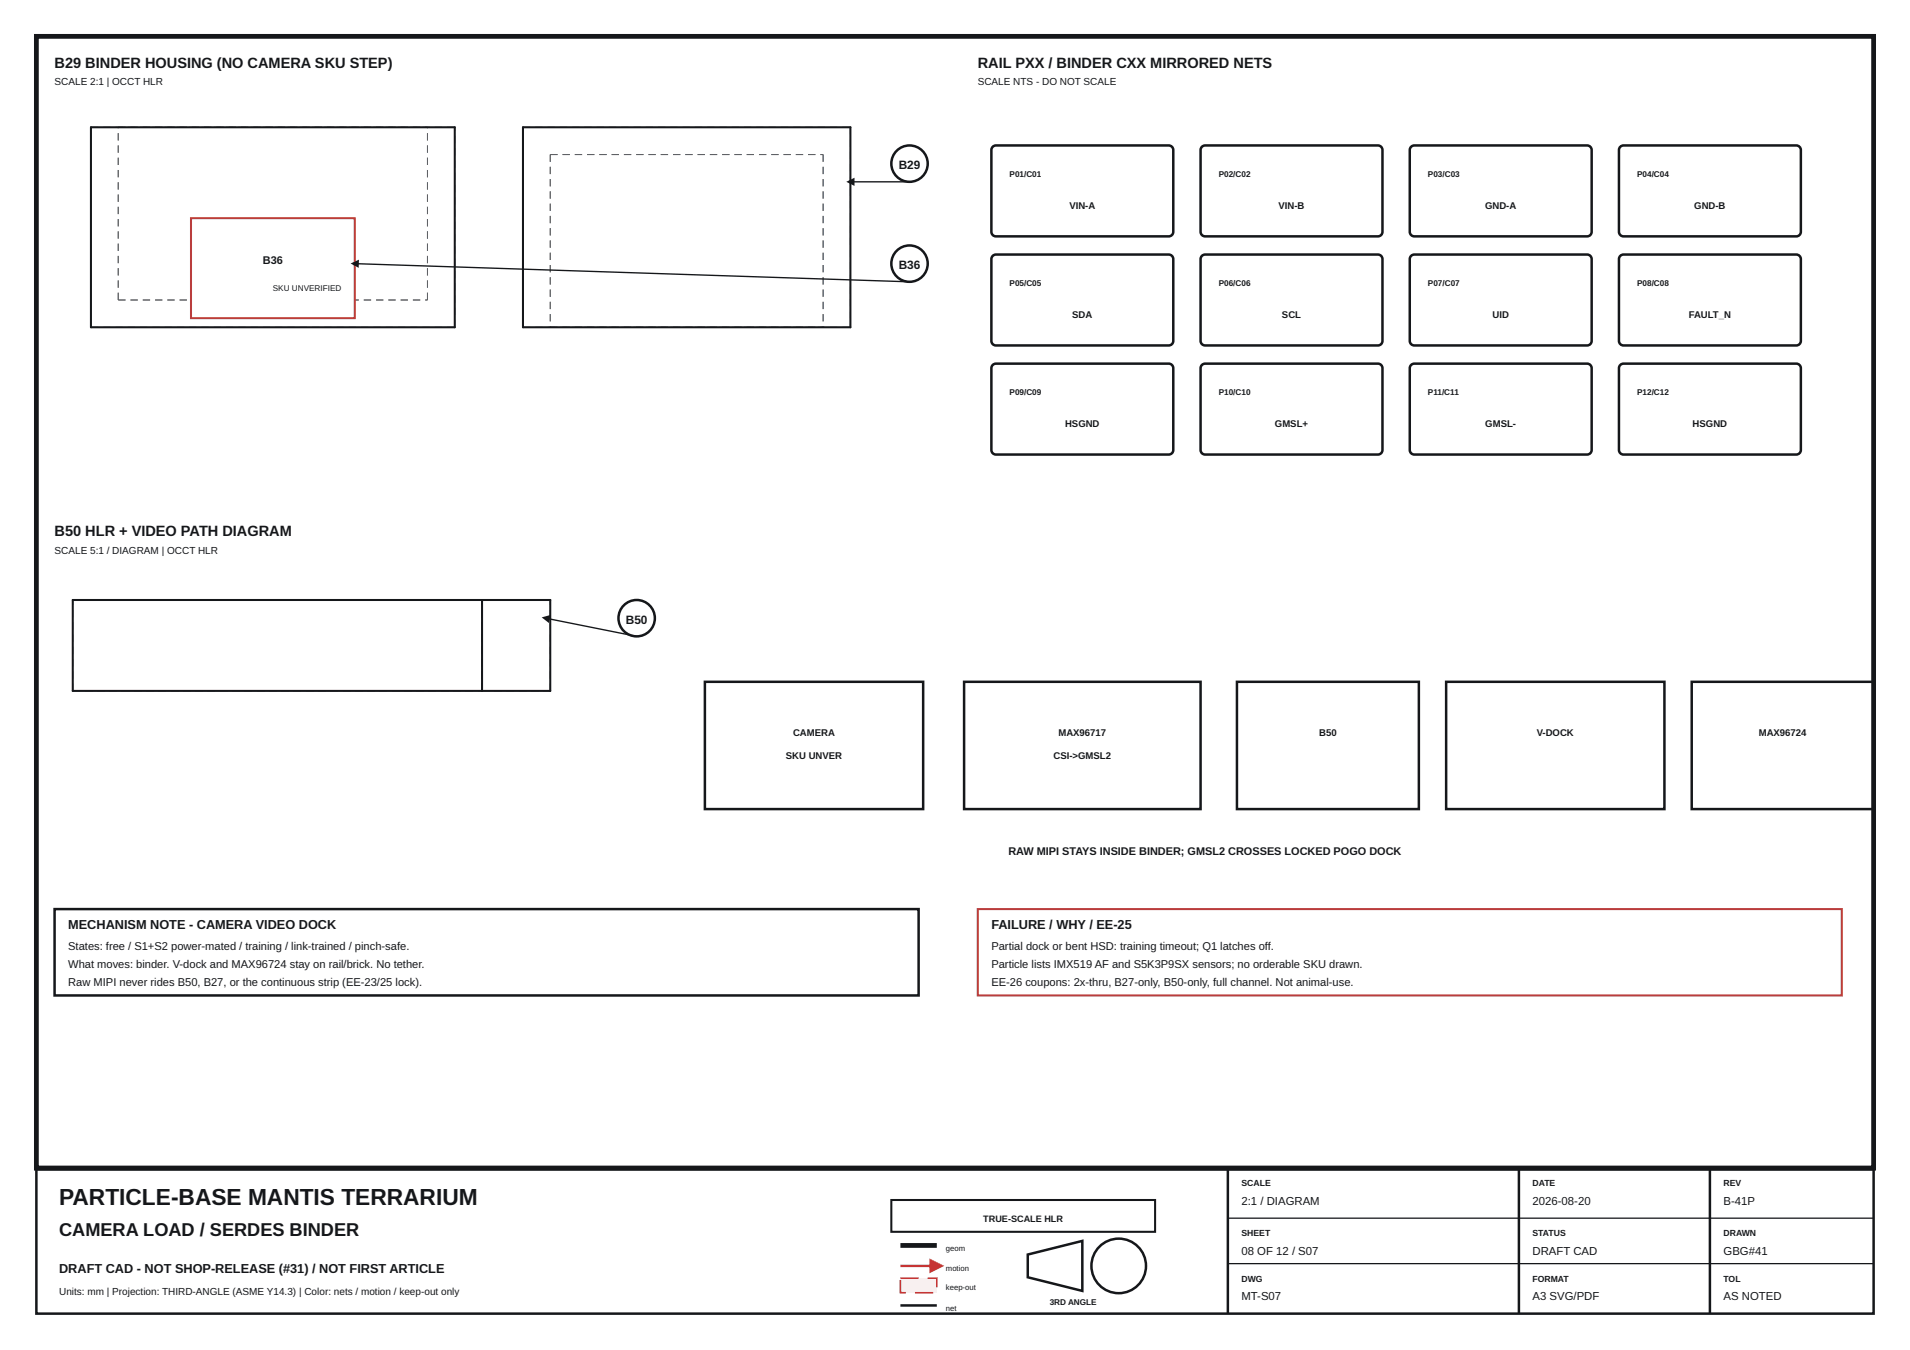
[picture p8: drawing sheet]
<svg xmlns="http://www.w3.org/2000/svg" width="420mm" height="297mm" viewBox="0 0 420 297" stroke-linecap="round" stroke-linejoin="round" font-family="sans-serif">
<defs><g id="words">
<text font-size="5" fill="#15171a" x="13" y="265">PARTICLE-BASE MANTIS TERRARIUM</text>
<text font-size="4" fill="#15171a" x="13" y="272">CAMERA LOAD / SERDES BINDER</text>
<g font-size="3.2" fill="#15171a">
<text x="12" y="15">B29 BINDER HOUSING (NO CAMERA SKU STEP)</text>
<text x="215" y="15">RAIL PXX / BINDER CXX MIRRORED NETS</text>
<text x="12" y="118">B50 HLR + VIDEO PATH DIAGRAM</text>
</g>
<g font-size="2.8" fill="#15171a">
<text x="15" y="204.4">MECHANISM NOTE - CAMERA VIDEO DOCK</text>
<text x="218" y="204.4">FAILURE / WHY / EE-25</text>
<text x="13" y="280">DRAFT CAD - NOT SHOP-RELEASE (#31) / NOT FIRST ARTICLE</text>
</g>
<g font-size="2.6" fill="#15171a">
<text x="197.6" y="37.2">B29</text>
<text x="197.6" y="59.2">B36</text>
<text x="137.6" y="137.2">B50</text>
</g>
<g font-size="2.5" fill="#15171a">
<text x="15" y="209">States: free / S1+S2 power-mated / training / link-trained / pinch-safe.</text>
<text x="218" y="209">Partial dock or bent HSD: training timeout; Q1 latches off.</text>
<text x="15" y="213">What moves: binder. V-dock and MAX96724 stay on rail/brick. No tether.</text>
<text x="218" y="213">Particle lists IMX519 AF and S5K3P9SX sensors; no orderable SKU drawn.</text>
<text x="15" y="217">Raw MIPI never rides B50, B27, or the continuous strip (EE-23/25 lock).</text>
<text x="218" y="217">EE-26 coupons: 2x-thru, B27-only, B50-only, full channel. Not animal-use.</text>
<text x="273" y="265">2:1 / DIAGRAM</text>
<text x="337" y="265">2026-08-20</text>
<text x="379" y="265">B-41P</text>
<text x="273" y="276">08 OF 12 / S07</text>
<text x="337" y="276">DRAFT CAD</text>
<text x="379" y="276">GBG#41</text>
<text x="273" y="286">MT-S07</text>
<text x="337" y="286">A3 SVG/PDF</text>
<text x="379" y="286">AS NOTED</text>
</g>
<g font-size="2.4" fill="#15171a">
<text x="57.8" y="58">B36</text>
<text x="221.7" y="188">RAW MIPI STAYS INSIDE BINDER; GMSL2 CROSSES LOCKED POGO DOCK</text>
</g>
<g font-size="2.2" fill="#15171a">
<text x="12" y="18.8">SCALE 2:1 | OCCT HLR</text>
<text x="215" y="18.8">SCALE NTS - DO NOT SCALE</text>
<text x="12" y="121.8">SCALE 5:1 / DIAGRAM | OCCT HLR</text>
<text x="13" y="285">Units: mm | Projection: THIRD-ANGLE (ASME Y14.3) | Color: nets / motion / keep-out only</text>
</g>
<g font-size="2.1" fill="#15171a">
<text x="235.1" y="46">VIN-A</text>
<text x="281.1" y="46">VIN-B</text>
<text x="326.6" y="46">GND-A</text>
<text x="372.6" y="46">GND-B</text>
<text x="235.8" y="70">SDA</text>
<text x="281.9" y="70">SCL</text>
<text x="328.2" y="70">UID</text>
<text x="371.4" y="70">FAULT_N</text>
<text x="234.2" y="94">HSGND</text>
<text x="280.4" y="94">GMSL+</text>
<text x="326.6" y="94">GMSL-</text>
<text x="372.2" y="94">HSGND</text>
<text x="174.4" y="162">CAMERA</text>
<text x="232.7" y="162">MAX96717</text>
<text x="290.1" y="162">B50</text>
<text x="337.9" y="162">V-DOCK</text>
<text x="386.7" y="162">MAX96724</text>
<text x="172.8" y="167">SKU UNVER</text>
<text x="231.7" y="167">CSI-&gt;GMSL2</text>
</g>
<text font-size="2" fill="#15171a" x="216.2" y="268.8">TRUE-SCALE HLR</text>
<g font-size="1.9" fill="#15171a">
<text x="273" y="261">SCALE</text>
<text x="337" y="261">DATE</text>
<text x="379" y="261">REV</text>
<text x="273" y="272">SHEET</text>
<text x="337" y="272">STATUS</text>
<text x="379" y="272">DRAWN</text>
<text x="273" y="282">DWG</text>
<text x="337" y="282">FORMAT</text>
<text x="379" y="282">TOL</text>
</g>
<g font-size="1.8" fill="#15171a">
<text x="222" y="39">P01/C01</text>
<text x="268" y="39">P02/C02</text>
<text x="314" y="39">P03/C03</text>
<text x="360" y="39">P04/C04</text>
<text x="60" y="64">SKU UNVERIFIED</text>
<text x="222" y="63">P05/C05</text>
<text x="268" y="63">P06/C06</text>
<text x="314" y="63">P07/C07</text>
<text x="360" y="63">P08/C08</text>
<text x="222" y="87">P09/C09</text>
<text x="268" y="87">P10/C10</text>
<text x="314" y="87">P11/C11</text>
<text x="360" y="87">P12/C12</text>
<text x="230.8" y="287">3RD ANGLE</text>
</g>
<g font-size="1.7" fill="#15171a">
<text x="208" y="275.2">geom</text>
<text x="208" y="279.7">motion</text>
<text x="208" y="283.8">keep-out</text>
<text x="208" y="288.4">net</text>
</g>
</g></defs>
<path d="M8 8h404v249h-404z" fill="none" stroke="#15171a" stroke-width="1.1" stroke-linecap="butt"/>
<g fill="none" stroke="#59616b" stroke-width=".22" stroke-dasharray="1.6 1.1" stroke-linecap="butt">
<path d="M20 28h80M26 28h68M115 28v44M115 28h72M121 34v38M121 34h60M181 34v38M187 28v44M20 72v-44M20 72h80M26 66v-38M26 66h68"/>
<path d="M94 66v-38M100 72v-44M115 72h72M121 72h60"/>
</g>
<path d="M20 28h80v44h-80zM115 28h72v44h-72z" fill="none" stroke="#15171a" stroke-width=".45"/>
<path d="M42 48h36v22h-36z" fill="#fff" stroke="#ba3d3d" stroke-width=".45"/>
<circle cx="200" cy="36" r="4" fill="none" stroke="#15171a" stroke-width=".55"/>
<path d="M187 40h13" fill="none" stroke="#15171a" stroke-width=".3"/>
<path d="M186.1 40l1.8-.9v1.8z" fill="#15171a"/>
<circle cx="200" cy="58" r="4" fill="none" stroke="#15171a" stroke-width=".55"/>
<path d="M78 58l122 4" fill="none" stroke="#15171a" stroke-width=".3"/>
<path d="M77.1 58l1.8-.9v1.8z" fill="#15171a"/>
<g fill="none" stroke="#15171a" stroke-width=".55">
<path d="M218.3 32.3l.7-.3h38a1 1 0 0 1 1 1v18a1 1 0 0 1-1 1h-38a1 1 0 0 1-1-1v-18zM264.3 32.3l.7-.3h38a1 1 0 0 1 1 1v18a1 1 0 0 1-1 1h-38a1 1 0 0 1-1-1v-18zM310.3 32.3l.7-.3h38a1 1 0 0 1 1 1v18a1 1 0 0 1-1 1h-38a1 1 0 0 1-1-1v-18zM356.3 32.3l.7-.3h38a1 1 0 0 1 1 1v18a1 1 0 0 1-1 1h-38a1 1 0 0 1-1-1v-18zM218.3 56.3l.7-.3h38a1 1 0 0 1 1 1v18a1 1 0 0 1-1 1h-38a1 1 0 0 1-1-1v-18zM264.3 56.3l.7-.3h38a1 1 0 0 1 1 1v18a1 1 0 0 1-1 1h-38a1 1 0 0 1-1-1v-18zM310.3 56.3l.7-.3h38a1 1 0 0 1 1 1v18a1 1 0 0 1-1 1h-38a1 1 0 0 1-1-1v-18zM356.3 56.3l.7-.3h38a1 1 0 0 1 1 1v18a1 1 0 0 1-1 1h-38a1 1 0 0 1-1-1v-18zM218.3 80.3l.7-.3h38a1 1 0 0 1 1 1v18a1 1 0 0 1-1 1h-38a1 1 0 0 1-1-1v-18zM264.3 80.3l.7-.3h38a1 1 0 0 1 1 1v18a1 1 0 0 1-1 1h-38a1 1 0 0 1-1-1v-18zM310.3 80.3l.7-.3h38a1 1 0 0 1 1 1v18a1 1 0 0 1-1 1h-38a1 1 0 0 1-1-1v-18zM356.3 80.3l.7-.3h38a1 1 0 0 1 1 1v18a1 1 0 0 1-1 1h-38a1 1 0 0 1-1-1v-18z"/>
<circle cx="140" cy="136" r="4"/>
</g>
<path d="M16 132h90M106 132h15M16 152v-20M16 152h90M106 152v-20M106 152h15M121 152v-20" fill="none" stroke="#59616b" stroke-width=".22" stroke-dasharray="1.6 1.1" stroke-linecap="butt"/>
<path d="M16 132h105v20h-105zM106 132v20" fill="none" stroke="#15171a" stroke-width=".45"/>
<path d="M120 136l20 4" fill="none" stroke="#15171a" stroke-width=".3"/>
<path d="M119.1 135.8l2-.5-.4 1.8z" fill="#15171a"/>
<path d="M155 150h48v28h-48zM212 150h52v28h-52zM272 150h40v28h-40zM318 150h48v28h-48zM372 150h40v28h-40zM12 200h190v19h-190z" fill="none" stroke="#15171a" stroke-width=".55"/>
<path d="M215 200h190v19h-190z" fill="#fff" stroke="#ba3d3d" stroke-width=".45"/>
<path d="M8 257h404" fill="none" stroke="#15171a" stroke-width="1.1" stroke-linecap="butt"/>
<g fill="none" stroke="#15171a" stroke-width=".55">
<path d="M8 257h404v32h-404zM270 257v32M334 257v32M376 257v32M226 276l12-3v11l-12-3z"/>
<circle cx="246" cy="278.5" r="6"/>
</g>
<path d="M270 268h142M270 278h142" fill="none" stroke="#15171a" stroke-width=".28"/>
<path d="M196 264h58v7h-58z" fill="#fff" stroke="#15171a" stroke-width=".45"/>
<path d="M198 274h8" fill="none" stroke="#15171a" stroke-width="1.1" stroke-linecap="butt"/>
<path d="M198 278.5h8" fill="none" stroke="#d65a24" stroke-width=".55"/>
<path d="M204.4 276.9l3.2 1.6-3.2 1.6z" fill="#d65a24"/>
<path d="M198 281.2h8v3.2h-8z" fill="none" stroke="#c63333" stroke-width=".35" stroke-dasharray="4 2" stroke-linecap="butt"/>
<path d="M198 287.2h8" fill="none" stroke="#15171a" stroke-width=".55"/>
<use href="#words"/>
</svg>
